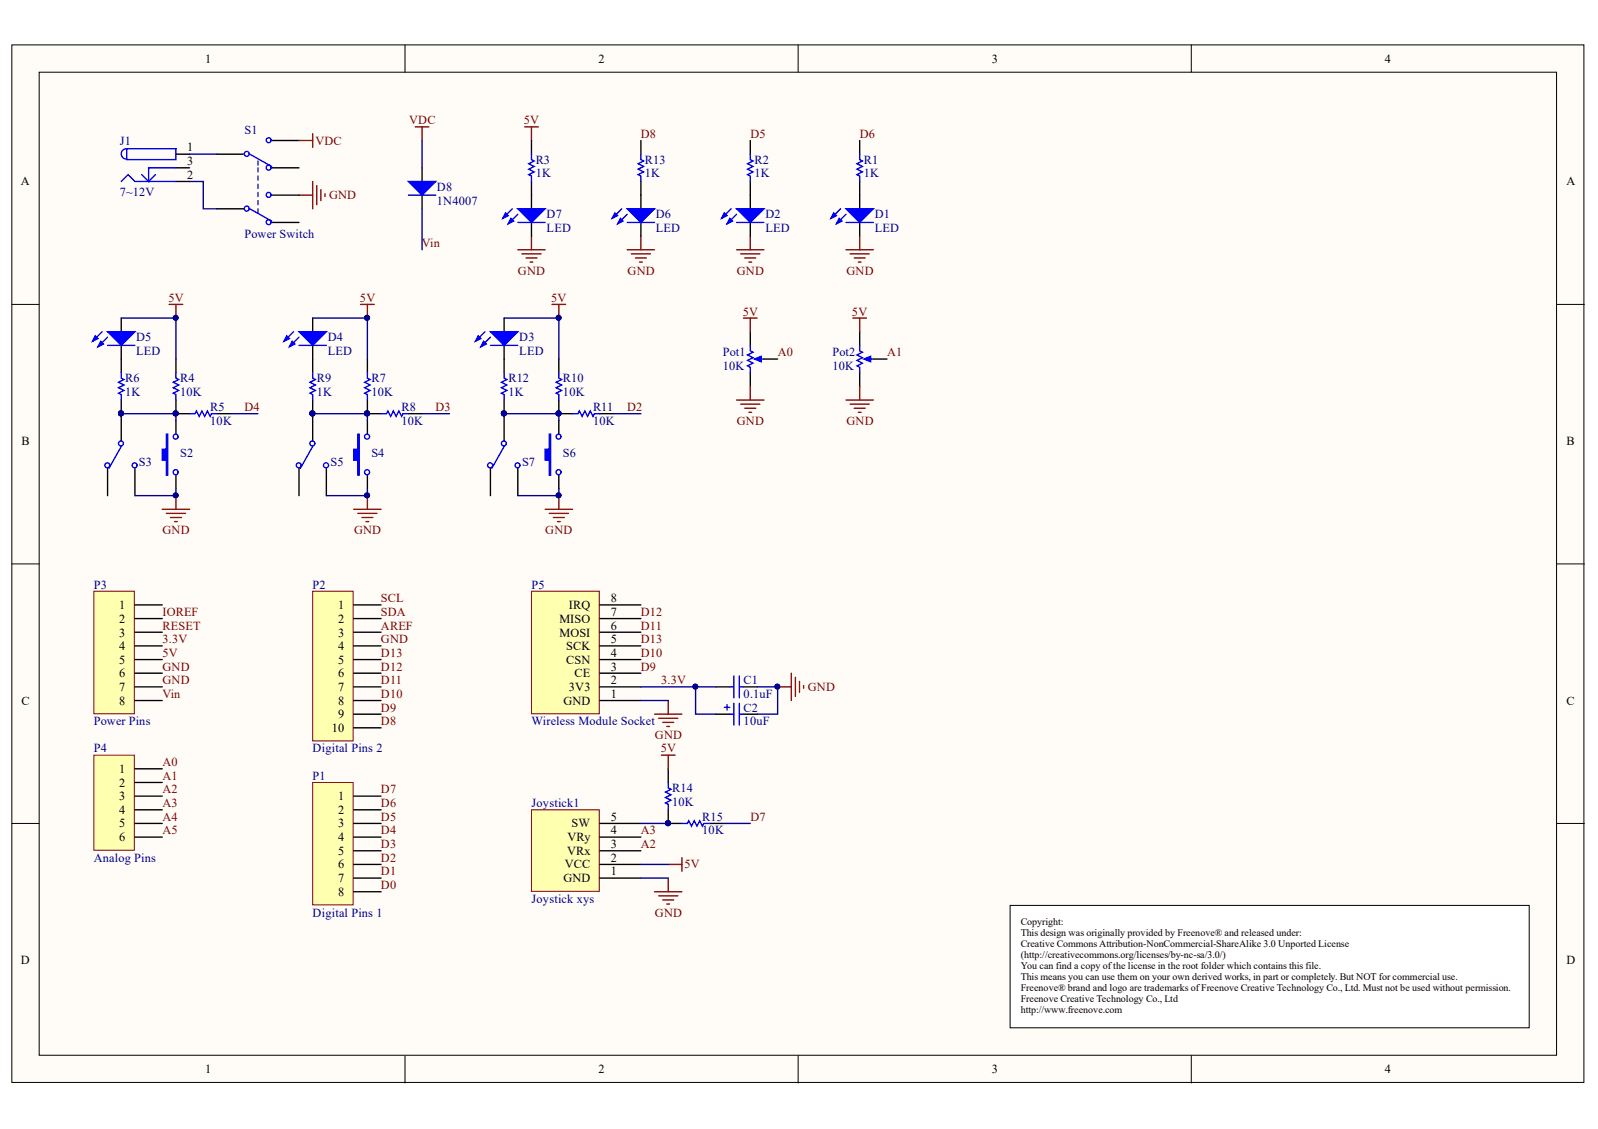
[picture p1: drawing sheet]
<svg xmlns="http://www.w3.org/2000/svg" width="297mm" height="210mm" viewBox="0 0 297 210" stroke-linecap="round" stroke-linejoin="round" font-family="sans-serif">
<defs><g id="words">
<g font-size="2.3">
<text x="38.2" y="11.7">1</text>
<text x="111.2" y="11.7">2</text>
<text x="184.3" y="11.7">3</text>
<text x="257.4" y="11.7">4</text>
<text x="34.8" y="28.1">1</text>
<text x="3.9" y="34.5">A</text>
<text x="34.8" y="33.2">2</text>
<text x="34.8" y="30.7">3</text>
<text x="291.2" y="34.5">A</text>
<text x="4" y="82.8">B</text>
<text x="291.2" y="82.8">B</text>
<text x="22.2" y="113.3">1</text>
<text x="62.9" y="113.3">1</text>
<text x="105.7" y="113.3">IRQ</text>
<text x="113.5" y="112">8</text>
<text x="22.2" y="115.8">2</text>
<text x="22.2" y="118.3">3</text>
<text x="62.9" y="115.8">2</text>
<text x="62.9" y="118.3">3</text>
<text x="104" y="118.3">MOSI</text>
<text x="104" y="115.8">MISO</text>
<text x="113.5" y="119.6">5</text>
<text x="113.5" y="117.1">6</text>
<text x="113.5" y="114.5">7</text>
<text x="22.2" y="120.9">4</text>
<text x="22.2" y="123.4">5</text>
<text x="22.2" y="125.9">6</text>
<text x="62.9" y="120.9">4</text>
<text x="62.9" y="123.4">5</text>
<text x="62.9" y="125.9">6</text>
<text x="105.2" y="123.4">CSN</text>
<text x="105.2" y="120.9">SCK</text>
<text x="106.8" y="125.9">CE</text>
<text x="113.5" y="124.7">3</text>
<text x="113.5" y="122.1">4</text>
<text x="4" y="131">C</text>
<text x="22.2" y="128.5">7</text>
<text x="22.2" y="131">8</text>
<text x="62.9" y="128.5">7</text>
<text x="62.9" y="131">8</text>
<text x="104.7" y="131">GND</text>
<text x="105.7" y="128.5">3V3</text>
<text x="113.5" y="129.7">1</text>
<text x="113.5" y="127.2">2</text>
<text x="291.2" y="131">C</text>
<text x="61.7" y="136.1">10</text>
<text x="62.9" y="133.6">9</text>
<text x="22.2" y="143.7">1</text>
<text x="22.2" y="146.2">2</text>
<text x="22.2" y="148.8">3</text>
<text x="62.9" y="148.8">1</text>
<text x="22.2" y="151.3">4</text>
<text x="22.2" y="153.8">5</text>
<text x="62.9" y="151.3">2</text>
<text x="62.9" y="153.8">3</text>
<text x="106.3" y="153.8">SW</text>
<text x="113.5" y="155.1">4</text>
<text x="113.5" y="152.6">5</text>
<text x="22.2" y="156.4">6</text>
<text x="62.9" y="156.4">4</text>
<text x="62.9" y="158.9">5</text>
<text x="62.9" y="161.4">6</text>
<text x="105" y="161.4">VCC</text>
<text x="105.4" y="158.9">VRx</text>
<text x="105.5" y="156.4">VRy</text>
<text x="113.5" y="160.2">2</text>
<text x="113.5" y="157.6">3</text>
<text x="62.9" y="164.1">7</text>
<text x="62.9" y="166.6">8</text>
<text x="104.7" y="164.1">GND</text>
<text x="113.5" y="162.7">1</text>
<text x="3.9" y="179.3">D</text>
<text x="291.2" y="179.3">D</text>
<text x="38.2" y="199.6">1</text>
<text x="111.2" y="199.6">2</text>
<text x="184.3" y="199.6">3</text>
<text x="257.4" y="199.6">4</text>
</g>
<g font-size="2.3" fill="#800000">
<text x="76.1" y="23.1">VDC</text>
<text x="97.4" y="23.1">5V</text>
<text x="58.6" y="26.9">VDC</text>
<text x="119.1" y="25.6">D8</text>
<text x="139.5" y="25.6">D5</text>
<text x="159.8" y="25.6">D6</text>
<text x="61.2" y="37">GND</text>
<text x="78.4" y="46">Vin</text>
<text x="96.3" y="51.1">GND</text>
<text x="116.7" y="51.1">GND</text>
<text x="137" y="51.1">GND</text>
<text x="157.4" y="51.1">GND</text>
<text x="31.3" y="56.1">5V</text>
<text x="66.9" y="56.1">5V</text>
<text x="102.4" y="56.1">5V</text>
<text x="138.1" y="58.7">5V</text>
<text x="158.4" y="58.7">5V</text>
<text x="144.6" y="66.3">A0</text>
<text x="164.9" y="66.3">A1</text>
<text x="45.4" y="76.4">D4</text>
<text x="81" y="76.4">D3</text>
<text x="116.6" y="76.4">D2</text>
<text x="137" y="78.9">GND</text>
<text x="157.4" y="78.9">GND</text>
<text x="30.2" y="99.2">GND</text>
<text x="65.8" y="99.2">GND</text>
<text x="101.3" y="99.2">GND</text>
<text x="70.8" y="112">SCL</text>
<text x="30.2" y="114.5">IOREF</text>
<text x="30.2" y="119.6">3.3V</text>
<text x="30.2" y="117.1">RESET</text>
<text x="70.8" y="119.6">GND</text>
<text x="70.8" y="117.1">AREF</text>
<text x="70.8" y="114.5">SDA</text>
<text x="119.1" y="119.6">D13</text>
<text x="119.1" y="114.5">D12</text>
<text x="119.1" y="117.1">D11</text>
<text x="30.2" y="122.1">5V</text>
<text x="30.2" y="124.7">GND</text>
<text x="70.8" y="124.7">D12</text>
<text x="70.8" y="122.1">D13</text>
<text x="119.1" y="122.1">D10</text>
<text x="119.1" y="124.7">D9</text>
<text x="30.2" y="127.2">GND</text>
<text x="30.2" y="129.7">Vin</text>
<text x="70.8" y="129.7">D10</text>
<text x="70.8" y="127.2">D11</text>
<text x="122.9" y="127.2">3.3V</text>
<text x="150.2" y="128.5">GND</text>
<text x="70.8" y="132.3">D9</text>
<text x="70.8" y="134.8">D8</text>
<text x="121.7" y="137.4">GND</text>
<text x="30.2" y="142.4">A0</text>
<text x="122.8" y="139.9">5V</text>
<text x="30.2" y="147.5">A2</text>
<text x="30.2" y="145">A1</text>
<text x="70.8" y="147.5">D7</text>
<text x="30.2" y="150">A3</text>
<text x="30.2" y="152.6">A4</text>
<text x="30.2" y="155.1">A5</text>
<text x="70.8" y="155.1">D4</text>
<text x="70.8" y="152.6">D5</text>
<text x="70.8" y="150">D6</text>
<text x="119.1" y="155.1">A3</text>
<text x="139.5" y="152.6">D7</text>
<text x="70.8" y="160.2">D2</text>
<text x="70.8" y="157.6">D3</text>
<text x="119.1" y="157.6">A2</text>
<text x="127.2" y="161.4">5V</text>
<text x="70.8" y="162.7">D1</text>
<text x="70.8" y="165.3">D0</text>
<text x="121.7" y="170.4">GND</text>
</g>
<g font-size="2.3" fill="#000080">
<text x="22.2" y="26.9">J1</text>
<text x="45.4" y="24.8">S1</text>
<text x="81.2" y="35.5">D8</text>
<text x="99.6" y="33">1K</text>
<text x="99.6" y="30.4">R3</text>
<text x="119.9" y="33">1K</text>
<text x="119.9" y="30.4">R13</text>
<text x="140.3" y="33">1K</text>
<text x="140.3" y="30.4">R2</text>
<text x="160.6" y="33">1K</text>
<text x="160.6" y="30.4">R1</text>
<text x="22.2" y="36.5">7~12V</text>
<text x="81.2" y="38">1N4007</text>
<text x="101.6" y="40.6">D7</text>
<text x="121.9" y="40.6">D6</text>
<text x="142.3" y="40.6">D2</text>
<text x="162.6" y="40.6">D1</text>
<text x="45.4" y="44.2">Power Switch</text>
<text x="101.6" y="43.1">LED</text>
<text x="121.9" y="43.1">LED</text>
<text x="142.3" y="43.1">LED</text>
<text x="162.6" y="43.1">LED</text>
<text x="25.3" y="63.5">D5</text>
<text x="60.9" y="63.5">D4</text>
<text x="96.5" y="63.5">D3</text>
<text x="23.3" y="71.1">R6</text>
<text x="25.3" y="66">LED</text>
<text x="33.5" y="71.1">R4</text>
<text x="58.9" y="71.1">R9</text>
<text x="60.9" y="66">LED</text>
<text x="69" y="71.1">R7</text>
<text x="94.5" y="71.1">R12</text>
<text x="96.5" y="66">LED</text>
<text x="104.6" y="71.1">R10</text>
<text x="134.3" y="68.8">10K</text>
<text x="134.3" y="66.3">Pot1</text>
<text x="154.7" y="68.8">10K</text>
<text x="154.7" y="66.3">Pot2</text>
<text x="23.3" y="73.6">1K</text>
<text x="33.5" y="73.6">10K</text>
<text x="39.1" y="76.4">R5</text>
<text x="58.9" y="73.6">1K</text>
<text x="69" y="73.6">10K</text>
<text x="74.6" y="76.4">R8</text>
<text x="94.5" y="73.6">1K</text>
<text x="104.6" y="73.6">10K</text>
<text x="110.2" y="76.4">R11</text>
<text x="39.1" y="78.9">10K</text>
<text x="74.6" y="78.9">10K</text>
<text x="110.2" y="78.9">10K</text>
<text x="25.8" y="86.6">S3</text>
<text x="33.5" y="85">S2</text>
<text x="61.4" y="86.6">S5</text>
<text x="69" y="85">S4</text>
<text x="97" y="86.6">S7</text>
<text x="104.6" y="85">S6</text>
<text x="17.4" y="109.5">P3</text>
<text x="58.1" y="109.5">P2</text>
<text x="98.8" y="109.5">P5</text>
<text x="138.2" y="129.7">0.1uF</text>
<text x="138.2" y="127.2">C1</text>
<text x="17.4" y="134.8">Power Pins</text>
<text x="98.8" y="134.8">Wireless Module Socket</text>
<text x="138.2" y="134.8">10uF</text>
<text x="138.2" y="132.3">C2</text>
<text x="17.4" y="139.9">P4</text>
<text x="58.1" y="139.9">Digital Pins 2</text>
<text x="58.1" y="145">P1</text>
<text x="125" y="149.8">10K</text>
<text x="125" y="147.2">R14</text>
<text x="98.8" y="150">Joystick1</text>
<text x="130.5" y="155.1">10K</text>
<text x="130.5" y="152.6">R15</text>
<text x="17.4" y="160.2">Analog Pins</text>
<text x="98.8" y="167.9">Joystick xys</text>
<text x="58.1" y="170.4">Digital Pins 1</text>
</g>
<g font-size="1.9">
<text x="189.8" y="172">Copyright:</text>
<text x="189.8" y="174">This design was originally provided by Freenove® and released under:</text>
<text x="189.8" y="176.1">Creative Commons Attribution-NonCommercial-ShareAlike 3.0 Unported License</text>
<text x="189.8" y="178.1">(http://creativecommons.org/licenses/by-nc-sa/3.0/)</text>
<text x="189.8" y="180.1">You can find a copy ofthe license in the root folder which contains this file.</text>
<text x="189.8" y="182.2">This means you can use them on your own derived works, in part or completely. But NOT for commercial use.</text>
<text x="189.8" y="184.2">Freenove® brand and logo are trademarks ofFreenove Creative Technology Co., Ltd. Must not be used without permission.</text>
<text x="189.8" y="186.2">Freenove Creative Technology Co., Ltd</text>
<text x="189.8" y="188.2">http://www.freenove.com</text>
</g>
</g></defs>
<g fill="#fffcf8" stroke="#000" stroke-width=".19">
<path d="M2.2 8.3h292.2v192.9h-292.2z"/>
<path d="M7.3 13.4h282v182.8h-282z"/>
</g>
<path d="M75.3 8.3v5.1M148.4 8.3v5.1M221.4 8.3v5.1M2.2 56.6h5.1M289.4 56.6h5.1M2.2 104.8h5.1M289.4 104.8h5.1M2.2 153.1h5.1M289.4 153.1h5.1M75.3 196.3v5M148.4 196.3v5M221.4 196.3v5" fill="none" stroke="#000" stroke-width=".19"/>
<path d="M55.6 36.3h2.5M58.1 33.7v5.1M58.9 34.5v3.6M59.6 35.3v2M60.4 36v.5M97.5 23.6h2.6M98.8 23.6v2.5M96.3 46.4h5M97 47.2h3.6M97.8 48h2M98.5 48.7h.5M98.8 43.9v2.5" fill="none" stroke="#800000" stroke-width=".25"/>
<path d="M17.5 140.4h7.5v17.7h-7.5z" fill="#ffffb0" stroke="#800000" stroke-width=".19"/>
<path d="M25.1 142.9h5.1M25.1 145.5h5.1M25.1 148h5.1M25.1 150.6h5.1M25.1 153.1h5.1M25.1 155.6h5.1" fill="none" stroke="#000" stroke-width=".25"/>
<path d="M17.5 109.9h7.5v22.8h-7.5z" fill="#ffffb0" stroke="#800000" stroke-width=".19"/>
<path d="M25.1 112.5h5.1M25.1 115h5.1M25.1 117.5h5.1M25.1 120.1h5.1M25.1 122.6h5.1M25.1 125.2h5.1M25.1 127.7h5.1M25.1 130.2h5.1" fill="none" stroke="#000" stroke-width=".25"/>
<path d="M58.1 109.9h7.5v27.9h-7.5z" fill="#ffffb0" stroke="#800000" stroke-width=".19"/>
<path d="M65.7 112.5h5.1M65.7 115h5.1M65.7 117.5h5.1M65.7 120.1h5.1M65.7 122.6h5.1M65.7 125.2h5.1M65.7 127.7h5.1M65.7 130.2h5.1M65.7 132.8h5.1M65.7 135.3h5.1" fill="none" stroke="#000" stroke-width=".25"/>
<path d="M58.1 145.5h7.5v22.7h-7.5z" fill="#ffffb0" stroke="#800000" stroke-width=".19"/>
<path d="M65.7 148h5.1M65.7 150.6h5.1M65.7 153.1h5.1M65.7 155.6h5.1M65.7 158.2h5.1M65.7 160.7h5.1M65.7 163.3h5.1M65.7 165.8h5.1" fill="none" stroke="#000" stroke-width=".25"/>
<path d="M98.8 109.9h12.6v22.8h-12.6z" fill="#ffffb0" stroke="#800000" stroke-width=".19"/>
<path d="M98.8 36.3v2.5M98.8 41.4v2.5M111.5 117.5h7.6M111.5 115h7.6M111.5 112.5h7.6M111.5 130.2h7.6M111.5 127.7h7.6M111.5 125.2h7.6M111.5 122.6h7.6M111.5 120.1h7.6" fill="none" stroke="#000" stroke-width=".25"/>
<path d="M121.7 132.8h5.1M122.4 133.5h3.6M123.2 134.3h2M124 135.1h.5M124.2 130.2v2.6" fill="none" stroke="#800000" stroke-width=".25"/>
<path d="M96.3 38.8h5l-2.5 2.6z" fill="#00f"/>
<path d="M95.2 38.8l-1.7 1.8M96.3 38.8h5l-2.5 2.6zM96.3 39.8l-1.8 1.8" fill="none" stroke="#00f" stroke-width=".25"/>
<path d="M95 40.6l.5 .5-1 .5z" fill="#00f"/>
<path d="M95 40.6l.5 .5-1 .5z" fill="none" stroke="#00f" stroke-width=".25"/>
<path d="M94 39.6l.5 .5-1 .5z" fill="#00f"/>
<g fill="none" stroke="#00f" stroke-width=".25">
<path d="M46.4 38.8l4.1 2.3M46.4 28.7l4.1 2.2M48 29.9v.8M48 31.2v.8M48 32.7v.8M48 34.2v.8M48 35.8v.7M48 37.3v.8M48 38.8v.8M94 39.6l.5 .5-1 .5zM96.3 41.4h5"/>
<circle cx="45.9" cy="38.8" r=".46"/>
<circle cx="45.9" cy="28.6" r=".46"/>
<circle cx="49.9" cy="31.2" r=".46"/>
<circle cx="49.9" cy="36.2" r=".46"/>
<circle cx="49.9" cy="26.1" r=".46"/>
<circle cx="49.9" cy="41.3" r=".46"/>
</g>
<path d="M40.3 38.8h5.1M40.3 28.7h5.1M50.5 36.3h5.1M50.5 31.2h5.1M50.5 26.1h5.1M78.5 31.2v2.5M78.5 36.3v2.5M50.5 41.4h5.1" fill="none" stroke="#000" stroke-width=".25"/>
<path d="M55.6 26.1h2.5M58.1 24.9v2.5" fill="none" stroke="#800000" stroke-width=".25"/>
<path d="M75.9 33.7h5.1l-2.5 2.6z" fill="#00f"/>
<g fill="none" stroke="#00f" stroke-width=".25">
<path d="M22.5 33.7l1.3-1.2 1.3 1.2h7.6M23.6 27.6a.97 .97 0 0 0-1.1 1 .97 .97 0 0 0 1 1M23.6 27.6h9.1v2.1h-9.1zM28.9 32.5l-1.3 1.2M32.7 31.2h-5.1v2.5l-1.3-1.2M75.9 33.7h5.1l-2.5 2.6zM75.9 36.3h5.1M98.8 28.7v1l.5 .2-1 .5 1 .5-1 .6 1 .5-1 .5 .5 .2v1M134.6 131.5h1.1M135.1 131v1M135.7 127.7h.7M135.7 132.8h.7"/>
<path d="M136.4 125.7v4M136.4 130.7v4.1M137.4 125.7v4M137.4 130.7v4.1M137.4 127.7h.8M137.4 132.8h.8"/>
</g>
<path d="M77.2 23.6h2.5M78.5 23.6v2.5M144.5 127.7h2.6M147.1 125.2v5M147.9 125.9v3.6M148.6 126.7v2M149.4 127.4v.6" fill="none" stroke="#800000" stroke-width=".25"/>
<path d="M32.7 28.7h2.5M32.7 33.7h2.5M32.7 31.2h2.5M98.8 26.1v2.6M98.8 33.7v2.6M133.1 127.7h2.6M133.1 132.8h2.6M138.2 127.7h2.5M138.2 132.8h2.5" fill="none" stroke="#000" stroke-width=".25"/>
<circle cx="144.5" cy="127.7" r=".46" fill="#000080" stroke="#000080" stroke-width=".19"/>
<path d="M98.8 150.6h12.6v15.1h-12.6z" fill="#ffffb0" stroke="#800000" stroke-width=".19"/>
<path d="M32.7 78.2v2.5M32.7 88.3v2.6M111.5 158.2h7.6M111.5 155.6h7.6M111.5 153.1h7.6M111.5 163.3h7.6M111.5 160.7h7.6" fill="none" stroke="#000" stroke-width=".25"/>
<path d="M126.8 159.4v2.6M121.7 165.8h5.1M122.4 166.6h3.6M123.2 167.3h2M124 168.1h.5M124.2 163.3v2.5M124.2 160.7h2.6" fill="none" stroke="#800000" stroke-width=".25"/>
<path d="M30.9 80.7h.3v7.6h-.3v-2.8h-.7v-2h.7z" fill-rule="evenodd" fill="#00f"/>
<g fill="none" stroke="#00f" stroke-width=".25">
<path d="M32.7 69.3v1l.5 .3-1 .5 1 .5-1 .5 1 .5-1 .5 .5 .3v1M35.2 76.9h1.1l.2-.5 .5 1 .5-1 .5 1 .5-1 .6 1 .2-.5h1M140.7 66.8h1.3M22.5 83l-2.3 4.1M30.9 80.7h.3v7.6h-.3v-2.8h-.7v-2h.7z"/>
<circle cx="19.9" cy="86.5" r=".46"/>
<circle cx="22.5" cy="82.4" r=".46"/>
<circle cx="25" cy="86.5" r=".46"/>
<circle cx="32.6" cy="87.8" r=".46"/>
<circle cx="32.7" cy="81.2" r=".46"/>
</g>
<path d="M22.5 76.9v5.1M32.7 66.8v2.5M32.7 74.4v2.5h2.5M40.3 76.9h2.6M139.5 61.7v2.5M139.5 69.3v2.5M20 87.1v5M25.1 87.1v5" fill="none" stroke="#000" stroke-width=".25"/>
<g fill="#000080" stroke="#000080" stroke-width=".19">
<circle cx="22.5" cy="76.9" r=".46"/>
<circle cx="32.7" cy="76.9" r=".46"/>
<circle cx="32.7" cy="59.1" r=".46"/>
<circle cx="32.7" cy="92.1" r=".46"/>
<circle cx="144.5" cy="127.7" r=".46"/>
<circle cx="129.2" cy="127.7" r=".46"/>
</g>
<path d="M31.4 56.6h2.6M32.7 56.6v2.5M30.2 94.7h5M30.9 95.5h3.6M31.7 96.2h2M32.4 97h.6M32.7 92.1v2.6" fill="none" stroke="#800000" stroke-width=".25"/>
<path d="M35.2 33.7h2.6v5.1h2.5M35.2 28.7h5.1M78.5 26.1v5.1M78.5 38.8v7.6M22.5 76.9h10.2v1.3M42.9 76.9h5.1M32.7 90.9v1.2h-7.6M119.1 127.7h14M129.3 127.7v5.1h3.8M140.7 127.7h3.8v5.1h-3.8" fill="none" stroke="#000080" stroke-width=".25"/>
<path d="M140.2 66.8l1.3-.6v1.1z" fill="#00f"/>
<path d="M139.5 64.2v1l.5 .3-1 .5 1 .5-1 .5 1 .5-1 .5 .5 .3v1M140.2 66.8l1.3-.6v1.1zM161.1 66.8h1.2" fill="none" stroke="#00f" stroke-width=".25"/>
<path d="M142 66.8h2.5M159.8 61.7v2.5M159.8 69.3v2.5" fill="none" stroke="#000" stroke-width=".25"/>
<path d="M138.2 59.1h2.5M139.5 59.1v2.6M136.9 74.4h5.1M137.7 75.1h3.5M138.4 75.9h2.1M139.2 76.7h.5M139.5 71.8v2.6" fill="none" stroke="#800000" stroke-width=".25"/>
<path d="M160.6 66.8l1.2-.6v1.1z" fill="#00f"/>
<path d="M159.8 64.2v1l.5 .3-1 .5 1 .5-1 .5 1 .5-1 .5 .5 .3v1M160.6 66.8l1.2-.6v1.1z" fill="none" stroke="#00f" stroke-width=".25"/>
<path d="M139.5 36.3v2.5M139.5 41.4v2.5M162.3 66.8h2.6" fill="none" stroke="#000" stroke-width=".25"/>
<path d="M136.9 46.4h5.1M137.7 47.2h3.5M138.4 48h2.1M139.2 48.7h.5M139.5 43.9v2.5M158.5 59.1h2.6M159.8 59.1v2.6M157.3 74.4h5M158 75.1h3.6M158.8 75.9h2M159.5 76.7h.6M159.8 71.8v2.6" fill="none" stroke="#800000" stroke-width=".25"/>
<path d="M136.9 38.8h5.1l-2.5 2.6z" fill="#00f"/>
<path d="M135.9 38.8l-1.8 1.8M136.9 38.8h5.1l-2.5 2.6zM136.9 39.8l-1.8 1.8" fill="none" stroke="#00f" stroke-width=".25"/>
<path d="M135.7 40.6l.5 .5-1.1 .5z" fill="#00f"/>
<path d="M135.7 40.6l.5 .5-1.1 .5z" fill="none" stroke="#00f" stroke-width=".25"/>
<path d="M134.6 39.6l.5 .5-1 .5z" fill="#00f"/>
<path d="M134.6 39.6l.5 .5-1 .5zM139.5 28.7v1l.5 .2-1 .5 1 .5-1 .6 1 .5-1 .5 .5 .2v1M136.9 41.4h5.1" fill="none" stroke="#00f" stroke-width=".25"/>
<path d="M139.5 26.1v2.6M139.5 33.7v2.6M159.8 36.3v2.5M159.8 41.4v2.5" fill="none" stroke="#000" stroke-width=".25"/>
<path d="M157.3 46.4h5M158 47.2h3.6M158.8 48h2M159.5 48.7h.6M159.8 43.9v2.5" fill="none" stroke="#800000" stroke-width=".25"/>
<path d="M157.3 38.8h5l-2.5 2.6z" fill="#00f"/>
<path d="M156.2 38.8l-1.7 1.8M157.3 38.8h5l-2.5 2.6zM157.3 39.8l-1.8 1.8" fill="none" stroke="#00f" stroke-width=".25"/>
<path d="M156 40.6l.5 .5-1 .5z" fill="#00f"/>
<path d="M156 40.6l.5 .5-1 .5z" fill="none" stroke="#00f" stroke-width=".25"/>
<path d="M155 39.6l.5 .5-1 .5z" fill="#00f"/>
<path d="M155 39.6l.5 .5-1 .5zM159.8 28.7v1l.5 .2-1 .5 1 .5-1 .6 1 .5-1 .5 .5 .2v1M157.3 41.4h5" fill="none" stroke="#00f" stroke-width=".25"/>
<path d="M159.8 26.1v2.6M159.8 33.7v2.6M22.5 59.1v2.6M22.5 64.2v2.6" fill="none" stroke="#000" stroke-width=".25"/>
<path d="M20 61.7h5.1l-2.6 2.5z" fill="#00f"/>
<path d="M19 61.7l-1.8 1.8M20 61.7h5.1l-2.6 2.5zM20 62.7l-1.8 1.8" fill="none" stroke="#00f" stroke-width=".25"/>
<path d="M18.7 63.5l.5 .5-1 .5z" fill="#00f"/>
<path d="M18.7 63.5l.5 .5-1 .5z" fill="none" stroke="#00f" stroke-width=".25"/>
<path d="M17.7 62.4l.5 .5-1 .6z" fill="#00f"/>
<path d="M17.7 62.4l.5 .5-1 .6zM20 64.2h5.1M22.5 69.3v1l.5 .3-1 .5 1 .5-1 .5 1 .5-1 .5 .5 .3v1" fill="none" stroke="#00f" stroke-width=".25"/>
<path d="M22.5 66.8v2.5M22.5 74.4v2.5M68.3 78.2v2.5M68.3 88.3v2.6" fill="none" stroke="#000" stroke-width=".25"/>
<g fill="#000080" stroke="#000080" stroke-width=".19">
<circle cx="22.5" cy="76.9" r=".46"/>
<circle cx="32.7" cy="59.1" r=".46"/>
</g>
<path d="M22.5 59.1h10.2v7.7" fill="none" stroke="#000080" stroke-width=".25"/>
<path d="M66.5 80.7h.3v7.6h-.3v-2.8h-.8v-2h.8z" fill-rule="evenodd" fill="#00f"/>
<g fill="none" stroke="#00f" stroke-width=".25">
<path d="M68.3 69.3v1l.5 .3-1 .5 1 .5-1 .5 1 .5-1 .5 .5 .3v1M70.8 76.9h1l.3-.5 .5 1 .5-1 .5 1 .5-1 .5 1 .3-.5h1M58.1 83l-2.3 4.1M66.5 80.7h.3v7.6h-.3v-2.8h-.8v-2h.8z"/>
<circle cx="55.5" cy="86.5" r=".46"/>
<circle cx="58.1" cy="82.4" r=".46"/>
<circle cx="60.6" cy="86.5" r=".46"/>
<circle cx="68.2" cy="87.8" r=".47"/>
<circle cx="68.2" cy="81.2" r=".46"/>
</g>
<path d="M58.1 59.1v2.6M58.1 64.2v2.6M58.1 76.9v5.1M68.3 66.8v2.5M68.3 74.4v2.5h2.5M75.9 76.9h2.6M55.6 87.1v5M60.7 87.1v5" fill="none" stroke="#000" stroke-width=".25"/>
<g fill="#000080" stroke="#000080" stroke-width=".19">
<circle cx="58.1" cy="76.9" r=".46"/>
<circle cx="68.2" cy="76.9" r=".46"/>
<circle cx="68.2" cy="59.1" r=".46"/>
<circle cx="68.2" cy="92.1" r=".46"/>
</g>
<path d="M67 56.6h2.6M68.3 56.6v2.5M65.7 94.7h5.1M66.5 95.5h3.6M67.3 96.2h2M68 97h.5M68.3 92.1v2.6" fill="none" stroke="#800000" stroke-width=".25"/>
<path d="M58.1 76.9h10.2v1.3M78.5 76.9h5M68.3 90.9v1.2h-7.6" fill="none" stroke="#000080" stroke-width=".25"/>
<path d="M55.6 61.7h5.1l-2.6 2.5z" fill="#00f"/>
<path d="M54.6 61.7l-1.8 1.8M55.6 61.7h5.1l-2.6 2.5zM55.6 62.7l-1.8 1.8" fill="none" stroke="#00f" stroke-width=".25"/>
<path d="M54.3 63.5l.5 .5-1 .5z" fill="#00f"/>
<path d="M54.3 63.5l.5 .5-1 .5z" fill="none" stroke="#00f" stroke-width=".25"/>
<path d="M53.3 62.4l.5 .5-1 .6z" fill="#00f"/>
<path d="M53.3 62.4l.5 .5-1 .6zM55.6 64.2h5.1M58.1 69.3v1l.5 .3-1 .5 1 .5-1 .5 1 .5-1 .5 .5 .3v1" fill="none" stroke="#00f" stroke-width=".25"/>
<path d="M58.1 66.8v2.5M58.1 74.4v2.5M103.9 78.2v2.5M103.9 88.3v2.6" fill="none" stroke="#000" stroke-width=".25"/>
<g fill="#000080" stroke="#000080" stroke-width=".19">
<circle cx="58.1" cy="76.9" r=".46"/>
<circle cx="68.2" cy="59.1" r=".46"/>
</g>
<path d="M58.1 59.1h10.2v7.7" fill="none" stroke="#000080" stroke-width=".25"/>
<path d="M102.1 80.7h.3v7.6h-.3v-2.8h-.8v-2h.8z" fill-rule="evenodd" fill="#00f"/>
<g fill="none" stroke="#00f" stroke-width=".25">
<path d="M103.9 69.3v1l.5 .3-1 .5 1 .5-1 .5 1 .5-1 .5 .5 .3v1M106.4 76.9h1l.3-.5 .5 1 .5-1 .5 1 .5-1 .5 1 .3-.5h1M93.7 83l-2.3 4.1M102.1 80.7h.3v7.6h-.3v-2.8h-.8v-2h.8z"/>
<circle cx="91.1" cy="86.5" r=".46"/>
<circle cx="93.7" cy="82.4" r=".46"/>
<circle cx="96.2" cy="86.5" r=".46"/>
<circle cx="103.8" cy="87.8" r=".46"/>
<circle cx="103.8" cy="81.2" r=".46"/>
</g>
<path d="M93.7 59.1v2.6M93.7 64.2v2.6M93.7 76.9v5.1M103.9 66.8v2.5M103.9 74.4v2.5h2.5M111.5 76.9h2.5M91.2 87.1v5M96.3 87.1v5" fill="none" stroke="#000" stroke-width=".25"/>
<g fill="#000080" stroke="#000080" stroke-width=".19">
<circle cx="93.7" cy="76.9" r=".46"/>
<circle cx="103.8" cy="76.9" r=".46"/>
<circle cx="103.8" cy="59.1" r=".46"/>
<circle cx="103.8" cy="92.1" r=".46"/>
</g>
<path d="M102.6 56.6h2.5M103.9 56.6v2.5M101.3 94.7h5.1M102.1 95.5h3.6M102.9 96.2h2M103.6 97h.5M103.9 92.1v2.6" fill="none" stroke="#800000" stroke-width=".25"/>
<path d="M93.7 76.9h10.2v1.3M114 76.9h5.1M103.9 90.9v1.2h-7.6" fill="none" stroke="#000080" stroke-width=".25"/>
<path d="M91.2 61.7h5.1l-2.6 2.5z" fill="#00f"/>
<path d="M90.2 61.7l-1.8 1.8M91.2 61.7h5.1l-2.6 2.5zM91.2 62.7l-1.8 1.8" fill="none" stroke="#00f" stroke-width=".25"/>
<path d="M89.9 63.5l.5 .5-1 .5z" fill="#00f"/>
<path d="M89.9 63.5l.5 .5-1 .5z" fill="none" stroke="#00f" stroke-width=".25"/>
<path d="M88.9 62.4l.5 .5-1 .6z" fill="#00f"/>
<path d="M119.1 28.7v1l.5 .2-1 .5 1 .5-1 .6 1 .5-1 .5 .5 .2v1M88.9 62.4l.5 .5-1 .6zM91.2 64.2h5.1M93.7 69.3v1l.5 .3-1 .5 1 .5-1 .5 1 .5-1 .5 .5 .3v1" fill="none" stroke="#00f" stroke-width=".25"/>
<path d="M119.1 26.1v2.6M119.1 33.7v5.1M119.1 41.4v2.5M93.7 66.8v2.5M93.7 74.4v2.5" fill="none" stroke="#000" stroke-width=".25"/>
<g fill="#000080" stroke="#000080" stroke-width=".19">
<circle cx="93.7" cy="76.9" r=".46"/>
<circle cx="103.8" cy="59.1" r=".46"/>
</g>
<path d="M93.7 59.1h10.2v7.7" fill="none" stroke="#000080" stroke-width=".25"/>
<path d="M116.6 46.4h5.1M117.3 47.2h3.6M118.1 48h2M118.9 48.7h.5M119.1 43.9v2.5" fill="none" stroke="#800000" stroke-width=".25"/>
<path d="M116.6 38.8h5.1l-2.6 2.6z" fill="#00f"/>
<path d="M115.6 38.8l-1.8 1.8M116.6 38.8h5.1l-2.6 2.6zM116.6 39.8l-1.8 1.8" fill="none" stroke="#00f" stroke-width=".25"/>
<path d="M115.3 40.6l.5 .5-1 .5z" fill="#00f"/>
<path d="M115.3 40.6l.5 .5-1 .5z" fill="none" stroke="#00f" stroke-width=".25"/>
<path d="M114.3 39.6l.5 .5-1 .5z" fill="#00f"/>
<path d="M114.3 39.6l.5 .5-1 .5zM116.6 41.4h5.1M124.2 145.5v1l.5 .2-1 .6 1 .5-1 .5 1 .5-1 .5 .5 .2v1.1M126.8 153.1h1l.2-.5 .5 1 .5-1 .5 1 .6-1 .5 1 .2-.5h1" fill="none" stroke="#00f" stroke-width=".25"/>
<path d="M124.2 142.9v2.6M124.2 150.6v2.5h2.6M131.8 153.1h2.6" fill="none" stroke="#000" stroke-width=".25"/>
<circle cx="124.2" cy="153" r=".46" fill="#000080" stroke="#000080" stroke-width=".19"/>
<path d="M119.1 153.1h5.1M134.4 153.1h5.1" fill="none" stroke="#000080" stroke-width=".25"/>
<path d="M122.9 140.4h2.6M124.2 140.4v2.5" fill="none" stroke="#800000" stroke-width=".25"/>
<path d="M187.8 168.3h96.5v22.8h-96.5z" fill="#fff" stroke="#000" stroke-width=".19"/>
<path d="M119.1 130.2h5.1M119.1 160.7h5.1M119.1 163.3h5.1" fill="none" stroke="#000080" stroke-width=".25"/>
<use href="#words"/>
</svg>
